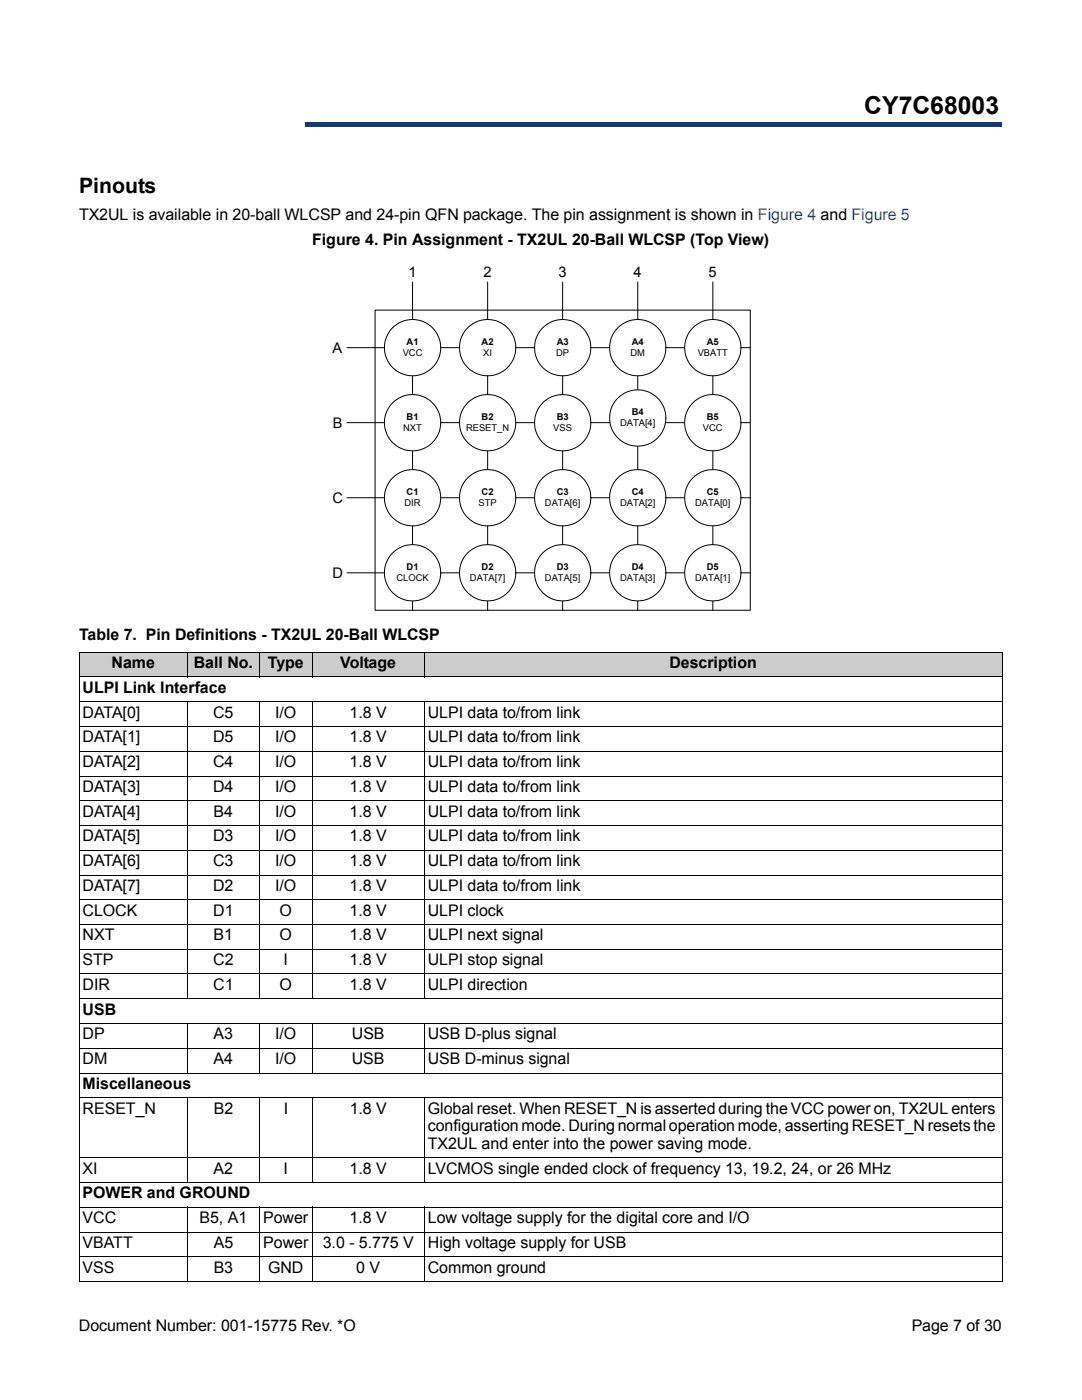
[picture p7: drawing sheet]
<svg xmlns="http://www.w3.org/2000/svg" width="216mm" height="279mm" viewBox="0 0 216 279" stroke-linecap="round" stroke-linejoin="round" font-family="sans-serif">
<defs><g id="words">
<text font-size="4.9" x="172.5" y="22.8">CY7C68003</text>
<text font-size="4.2" x="15.8" y="38.6">Pinouts</text>
<g font-size="3.2">
<text x="15.8" y="43.9">TX2UL is available in 20-ball WLCSP and 24-pin QFN package. The pin assignment is shown in Figure 4 and Figure 5</text>
<text x="62.3" y="48.8">Figure 4. Pin Assignment - TX2UL 20-Ball WLCSP (Top View)</text>
<text x="15.8" y="127.7">Table 7. Pin Definitions - TX2UL 20-Ball WLCSP</text>
<text x="22.3" y="133.3">Name</text>
<text x="38.7" y="133.3">Ball No.</text>
<text x="53.4" y="133.3">Type</text>
<text x="67.9" y="133.3">Voltage</text>
<text x="133.6" y="133.3">Description</text>
<text x="16.5" y="138.3">ULPI Link Interface</text>
<text x="16.5" y="143.2">DATA[0]</text>
<text x="42.5" y="143.2">C5</text>
<text x="54.9" y="143.2">I/O</text>
<text x="69.8" y="143.2">1.8 V</text>
<text x="85.4" y="143.2">ULPI data to/from link</text>
<text x="16.5" y="148.2">DATA[1]</text>
<text x="42.5" y="148.2">D5</text>
<text x="54.9" y="148.2">I/O</text>
<text x="69.8" y="148.2">1.8 V</text>
<text x="85.4" y="148.2">ULPI data to/from link</text>
<text x="16.5" y="153.1">DATA[2]</text>
<text x="42.5" y="153.1">C4</text>
<text x="54.9" y="153.1">I/O</text>
<text x="69.8" y="153.1">1.8 V</text>
<text x="85.4" y="153.1">ULPI data to/from link</text>
<text x="16.5" y="158.1">DATA[3]</text>
<text x="42.5" y="158.1">D4</text>
<text x="54.9" y="158.1">I/O</text>
<text x="69.8" y="158.1">1.8 V</text>
<text x="85.4" y="158.1">ULPI data to/from link</text>
<text x="16.5" y="163">DATA[4]</text>
<text x="16.5" y="167.9">DATA[5]</text>
<text x="42.5" y="167.9">D3</text>
<text x="42.6" y="163">B4</text>
<text x="54.9" y="167.9">I/O</text>
<text x="54.9" y="163">I/O</text>
<text x="69.8" y="167.9">1.8 V</text>
<text x="69.8" y="163">1.8 V</text>
<text x="85.4" y="167.9">ULPI data to/from link</text>
<text x="85.4" y="163">ULPI data to/from link</text>
<text x="16.5" y="172.9">DATA[6]</text>
<text x="42.5" y="172.9">C3</text>
<text x="54.9" y="172.9">I/O</text>
<text x="69.8" y="172.9">1.8 V</text>
<text x="85.4" y="172.9">ULPI data to/from link</text>
<text x="16.5" y="177.8">DATA[7]</text>
<text x="42.5" y="177.8">D2</text>
<text x="54.9" y="177.8">I/O</text>
<text x="69.8" y="177.8">1.8 V</text>
<text x="85.4" y="177.8">ULPI data to/from link</text>
<text x="16.5" y="182.7">CLOCK</text>
<text x="42.5" y="182.7">D1</text>
<text x="55.8" y="182.7">O</text>
<text x="69.8" y="182.7">1.8 V</text>
<text x="85.4" y="182.7">ULPI clock</text>
<text x="16.5" y="187.7">NXT</text>
<text x="42.6" y="187.7">B1</text>
<text x="55.8" y="187.7">O</text>
<text x="69.8" y="187.7">1.8 V</text>
<text x="85.4" y="187.7">ULPI next signal</text>
<text x="16.5" y="192.6">STP</text>
<text x="16.5" y="197.5">DIR</text>
<text x="42.5" y="192.6">C2</text>
<text x="42.5" y="197.5">C1</text>
<text x="55.8" y="197.5">O</text>
<text x="56.6" y="192.6">I</text>
<text x="69.8" y="192.6">1.8 V</text>
<text x="69.8" y="197.5">1.8 V</text>
<text x="85.4" y="192.6">ULPI stop signal</text>
<text x="85.4" y="197.5">ULPI direction</text>
<text x="16.5" y="202.5">USB</text>
<text x="16.5" y="207.4">DP</text>
<text x="42.6" y="207.4">A3</text>
<text x="54.9" y="207.4">I/O</text>
<text x="70.2" y="207.4">USB</text>
<text x="85.4" y="207.4">USB D-plus signal</text>
<text x="16.5" y="212.4">DM</text>
<text x="42.6" y="212.4">A4</text>
<text x="54.9" y="212.4">I/O</text>
<text x="70.2" y="212.4">USB</text>
<text x="85.4" y="212.4">USB D-minus signal</text>
<text x="16.5" y="217.3">Miscellaneous</text>
<text x="16.5" y="222.2">RESET_N</text>
<text x="42.7" y="222.2">B2</text>
<text x="56.6" y="222.2">I</text>
<text x="69.8" y="222.2">1.8 V</text>
<text x="85.4" y="225.8">configuration mode. During normal operation mode, asserting RESET_N resets the</text>
<text x="85.4" y="222.2">Global reset. When RESET_N is asserted during the VCC power on, TX2UL enters</text>
<text x="85.4" y="229.3">TX2UL and enter into the power saving mode.</text>
<text x="16.5" y="239.2">POWER and GROUND</text>
<text x="16.5" y="234.3">XI</text>
<text x="42.6" y="234.3">A2</text>
<text x="56.6" y="234.3">I</text>
<text x="69.8" y="234.3">1.8 V</text>
<text x="85.4" y="234.3">LVCMOS single ended clock of frequency 13, 19.2, 24, or 26 MHz</text>
<text x="16.5" y="244.1">VCC</text>
<text x="39.8" y="244.1">B5, A1</text>
<text x="52.5" y="244.1">Power</text>
<text x="69.8" y="244.1">1.8 V</text>
<text x="85.4" y="244.1">Low voltage supply for the digital core and I/O</text>
<text x="16.5" y="249.1">VBATT</text>
<text x="42.6" y="249.1">A5</text>
<text x="52.5" y="249.1">Power</text>
<text x="64.4" y="249.1">3.0 - 5.775 V</text>
<text x="85.4" y="249.1">High voltage supply for USB</text>
<text x="16.5" y="254">VSS</text>
<text x="42.6" y="254">B3</text>
<text x="53.5" y="254">GND</text>
<text x="71.1" y="254">0 V</text>
<text x="85.4" y="254">Common ground</text>
<text x="15.7" y="265.6">Document Number: 001-15775 Rev. *O</text>
<text x="181.9" y="265.6">Page 7 of 30</text>
</g>
<g font-size="2.9">
<text x="81.5" y="55.3">1</text>
<text x="96.5" y="55.3">2</text>
<text x="111.4" y="55.3">3</text>
<text x="126.4" y="55.3">4</text>
<text x="141.4" y="55.3">5</text>
<text x="66.4" y="70.5">A</text>
<text x="66.4" y="85.4">B</text>
<text x="66.3" y="100.4">C</text>
<text x="66.3" y="115.4">D</text>
</g>
<g font-size="1.9">
<text x="80.3" y="71.1">VCC</text>
<text x="81.1" y="68.8">A1</text>
<text x="96.1" y="68.8">A2</text>
<text x="96.4" y="71.1">XI</text>
<text x="111" y="71.1">DP</text>
<text x="111.1" y="68.8">A3</text>
<text x="125.8" y="71.1">DM</text>
<text x="126" y="68.8">A4</text>
<text x="139.2" y="71.1">VBATT</text>
<text x="141" y="68.8">A5</text>
<text x="81.1" y="83.8">B1</text>
<text x="96.1" y="83.8">B2</text>
<text x="111.1" y="83.8">B3</text>
<text x="126" y="82.9">B4</text>
<text x="141" y="83.8">B5</text>
<text x="80.5" y="86">NXT</text>
<text x="93" y="86">RESET_N</text>
<text x="110.4" y="86">VSS</text>
<text x="123.7" y="85.1">DATA[4]</text>
<text x="140.3" y="86">VCC</text>
<text x="80.7" y="101">DIR</text>
<text x="81.1" y="98.8">C1</text>
<text x="95.5" y="101">STP</text>
<text x="96.1" y="98.8">C2</text>
<text x="108.7" y="101">DATA[6]</text>
<text x="111.1" y="98.8">C3</text>
<text x="123.7" y="101">DATA[2]</text>
<text x="126" y="98.8">C4</text>
<text x="138.7" y="101">DATA[0]</text>
<text x="141" y="98.8">C5</text>
<text x="81.1" y="113.7">D1</text>
<text x="96.1" y="113.7">D2</text>
<text x="111.1" y="113.7">D3</text>
<text x="126" y="113.7">D4</text>
<text x="141" y="113.7">D5</text>
<text x="79.1" y="116">CLOCK</text>
<text x="93.8" y="116">DATA[7]</text>
<text x="108.7" y="116">DATA[5]</text>
<text x="123.7" y="116">DATA[3]</text>
<text x="138.7" y="116">DATA[1]</text>
</g>
</g></defs>
<path d="M61 24.4h138.8v.9h-138.8z" fill="#163b71"/>
<path d="M61 24.4h138.9" fill="none" stroke="#163b71" stroke-width=".2"/>
<path d="M199.7 24.4h.2v1h-.2z" fill="#163b71"/>
<path d="M61 25.3h138.8" fill="none" stroke="#163b71" stroke-width=".2"/>
<path d="M61 24.3h.1v1h-.1z" fill="#163b71"/>
<g fill="#fff">
<path d="M16 16.3h32.4v10.1h-32.4z"/>
<path d="M66.1 52h83.9v70.1h-83.9z"/>
<path d="M74.8 61.9h74.9v59.9h-74.9z"/>
</g>
<path d="M82.3 56.3v65.5M97.3 56.3v65.5M112.3 56.3v65.5M127.3 56.3v65.5M142.2 56.3v65.5M69.2 69.4h80.5M74.8 61.9h74.9v59.9h-74.9zM69.2 84.3h80.5M69.2 99.3h80.5M69.2 114.3h80.5" fill="none" stroke="#000" stroke-width=".2"/>
<circle cx="142.2" cy="69.4" r="5.6" fill="#fff"/>
<circle cx="142.2" cy="69.4" r="5.6" fill="none" stroke="#000" stroke-width=".2"/>
<circle cx="127.3" cy="69.4" r="5.6" fill="#fff"/>
<circle cx="127.3" cy="69.4" r="5.6" fill="none" stroke="#000" stroke-width=".2"/>
<circle cx="112.3" cy="69.4" r="5.6" fill="#fff"/>
<circle cx="112.3" cy="69.4" r="5.6" fill="none" stroke="#000" stroke-width=".2"/>
<circle cx="97.3" cy="84.4" r="5.6" fill="#fff"/>
<circle cx="97.3" cy="84.4" r="5.6" fill="none" stroke="#000" stroke-width=".2"/>
<circle cx="97.3" cy="69.4" r="5.6" fill="#fff"/>
<circle cx="97.3" cy="69.4" r="5.6" fill="none" stroke="#000" stroke-width=".2"/>
<circle cx="142.2" cy="99.3" r="5.6" fill="#fff"/>
<circle cx="142.2" cy="99.3" r="5.6" fill="none" stroke="#000" stroke-width=".2"/>
<circle cx="142.2" cy="84.4" r="5.6" fill="#fff"/>
<circle cx="142.2" cy="84.4" r="5.6" fill="none" stroke="#000" stroke-width=".2"/>
<circle cx="112.3" cy="99.3" r="5.6" fill="#fff"/>
<circle cx="112.3" cy="99.3" r="5.6" fill="none" stroke="#000" stroke-width=".2"/>
<circle cx="82.3" cy="84.4" r="5.6" fill="#fff"/>
<circle cx="82.3" cy="84.4" r="5.6" fill="none" stroke="#000" stroke-width=".2"/>
<circle cx="97.3" cy="99.3" r="5.6" fill="#fff"/>
<circle cx="97.3" cy="99.3" r="5.6" fill="none" stroke="#000" stroke-width=".2"/>
<circle cx="142.2" cy="114.3" r="5.6" fill="#fff"/>
<circle cx="142.2" cy="114.3" r="5.6" fill="none" stroke="#000" stroke-width=".2"/>
<circle cx="127.3" cy="114.3" r="5.6" fill="#fff"/>
<circle cx="127.3" cy="114.3" r="5.6" fill="none" stroke="#000" stroke-width=".2"/>
<circle cx="82.3" cy="69.4" r="5.6" fill="#fff"/>
<circle cx="82.3" cy="69.4" r="5.6" fill="none" stroke="#000" stroke-width=".2"/>
<circle cx="112.3" cy="84.4" r="5.6" fill="#fff"/>
<circle cx="112.3" cy="84.4" r="5.6" fill="none" stroke="#000" stroke-width=".2"/>
<circle cx="82.3" cy="99.3" r="5.6" fill="#fff"/>
<circle cx="82.3" cy="99.3" r="5.6" fill="none" stroke="#000" stroke-width=".2"/>
<circle cx="127.3" cy="99.3" r="5.6" fill="#fff"/>
<circle cx="127.3" cy="99.3" r="5.6" fill="none" stroke="#000" stroke-width=".2"/>
<circle cx="127.2" cy="83.4" r="5.6" fill="#fff"/>
<circle cx="127.2" cy="83.4" r="5.6" fill="none" stroke="#000" stroke-width=".2"/>
<circle cx="112.3" cy="114.3" r="5.6" fill="#fff"/>
<circle cx="112.3" cy="114.3" r="5.6" fill="none" stroke="#000" stroke-width=".2"/>
<circle cx="97.3" cy="114.3" r="5.6" fill="#fff"/>
<circle cx="97.3" cy="114.3" r="5.6" fill="none" stroke="#000" stroke-width=".2"/>
<circle cx="82.3" cy="114.3" r="5.6" fill="#fff"/>
<circle cx="82.3" cy="114.3" r="5.6" fill="none" stroke="#000" stroke-width=".2"/>
<g fill="#ccc">
<path d="M15.8 130.2h21.6v4.9h-21.6z"/>
<path d="M37.4 130.2h14.4v4.9h-14.4z"/>
<path d="M51.8 130.2h10.5v4.9h-10.5z"/>
<path d="M62.3 130.2h22.4v4.9h-22.4z"/>
<path d="M84.7 130.2h115.2v4.9h-115.2z"/>
</g>
<g fill="none" stroke="#000" stroke-width=".2">
<path d="M15.7 130.2h184.3M15.7 135.1h184.3M15.8 130.3v125.4M37.4 130.1v5.1M37.4 140v59.4M51.8 130.1v5.1M51.8 140v59.4M62.3 130.1v5.1M62.3 140v59.4M84.7 130.1v5.1M84.7 140v59.4M199.9 130.3v125.4"/>
<path d="M15.7 140.1h184.3M15.7 145h184.3M15.7 149.9h184.3M15.7 154.9h184.3M15.7 159.8h184.3M15.7 164.7h184.3M15.7 169.7h184.3M15.7 174.6h184.3M15.7 179.6h184.3M15.7 184.5h184.3M15.7 189.4h184.3M15.7 194.4h184.3"/>
<path d="M15.7 199.3h184.3M15.7 204.3h184.3M15.7 209.2h184.3M15.7 214.1h184.3M15.7 219.1h184.3M37.4 204.2v10M37.4 219v17.1M51.8 204.2v10M51.8 219v17.1M62.3 204.2v10M62.3 219v17.1M84.7 204.2v10"/>
<path d="M84.7 219v17.1M15.7 231.1h184.3M15.7 236h184.3M15.7 241h184.3M15.7 245.9h184.3M15.7 250.8h184.3M15.7 255.8h184.3M37.4 240.9v15M51.8 240.9v15M62.3 240.9v15M84.7 240.9v15"/>
</g>
<use href="#words"/>
</svg>
